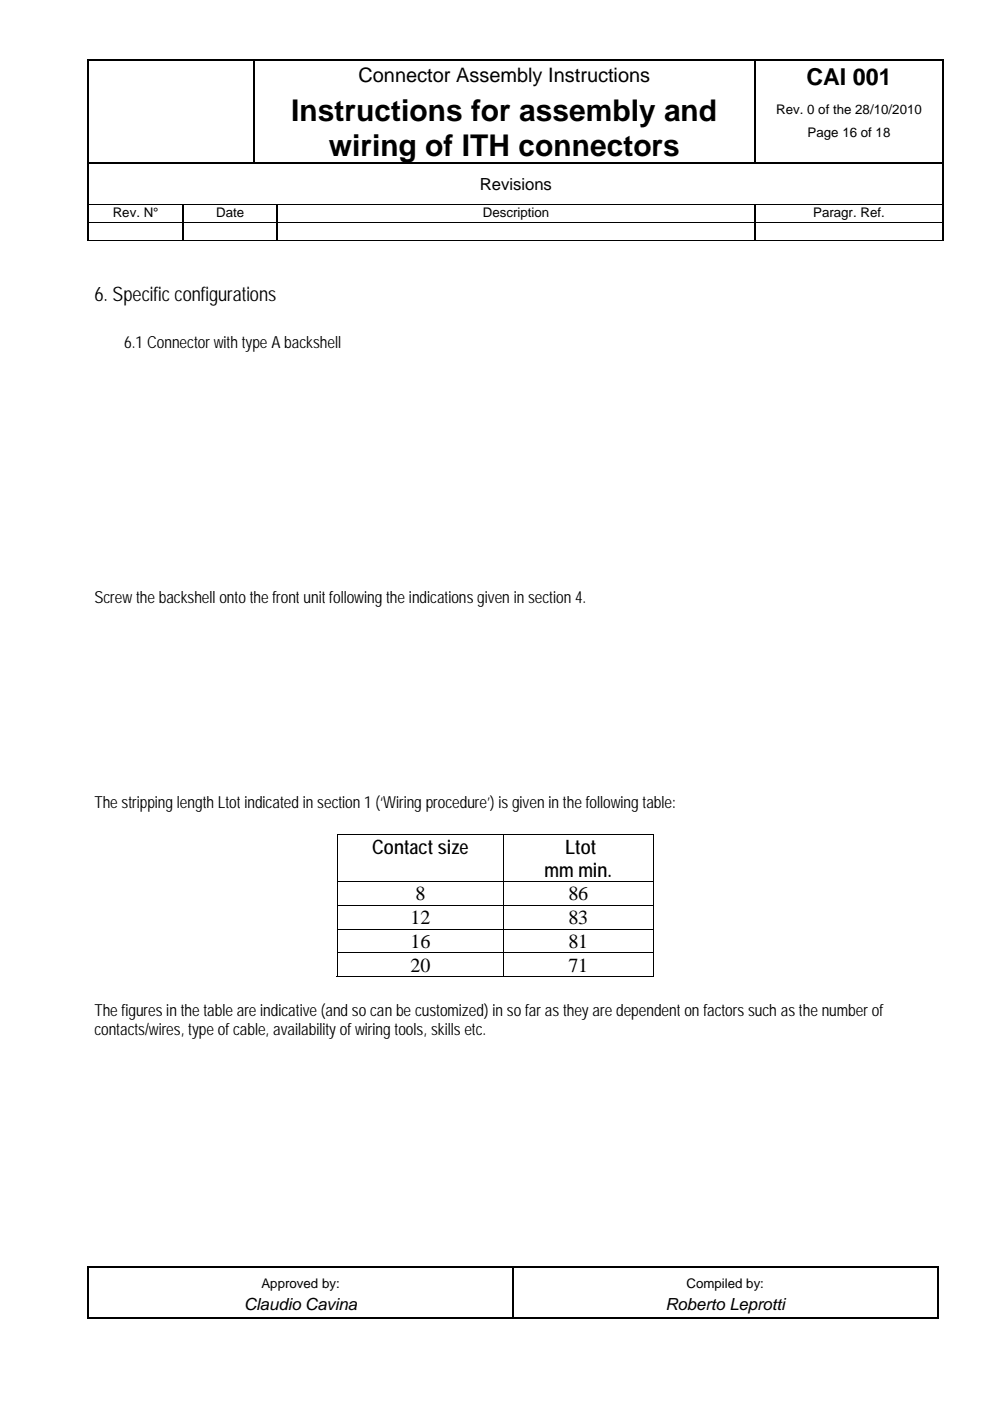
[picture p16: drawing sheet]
<svg xmlns="http://www.w3.org/2000/svg" width="210mm" height="297mm" viewBox="0 0 210 297" stroke-linecap="round" stroke-linejoin="round" font-family="sans-serif">
<defs><g id="words">
<g font-size="6.3">
<text x="61.8" y="25.8">Instructions for assembly and</text>
<text x="69.7" y="33.1">wiring of ITH connectors</text>
</g>
<text font-size="4.9" x="171" y="18.1">CAI 001</text>
<g font-size="4.2">
<text x="76" y="17.4">Connector Assembly Instructions</text>
<text x="20" y="63.9">6. Specific configurations</text>
<text x="78.9" y="181.1">Contact size</text>
<text x="115.5" y="185.9">mm min.</text>
<text x="119.8" y="181.1">Ltot</text>
<text x="88.1" y="190.9">8</text>
<text x="120.5" y="190.9">86</text>
<text x="87" y="195.9">12</text>
<text x="120.5" y="195.9">83</text>
<text x="87" y="201">16</text>
<text x="120.5" y="201">81</text>
<text x="87" y="206">20</text>
<text x="120.5" y="206">71</text>
</g>
<g font-size="3.5">
<text x="101.7" y="40.3">Revisions</text>
<text x="26.4" y="73.7">6.1 Connector with type A backshell</text>
<text x="20" y="127.8">Screw the backshell onto the front unit following the indications given in section 4.</text>
<text x="20" y="171.3">The stripping length Ltot indicated in section 1 (‘Wiring procedure’) is given in the following table:</text>
<text x="20" y="215.3">The figures in the table are indicative (and so can be customized) in so far as they are dependent on factors such as the number of</text>
<text x="20" y="219.4">contacts/wires, type of cable, availability of wiring tools, skills etc.</text>
<text x="51.8" y="277.8">Claudio Cavina</text>
<text x="141.1" y="277.8">Roberto Leprotti</text>
</g>
<g font-size="2.8">
<text x="164.6" y="24.1">Rev. 0 of the 28/10/2010</text>
<text x="171.2" y="29.1">Page 16 of 18</text>
<text x="23.9" y="46.1">Rev. N°</text>
<text x="45.8" y="46.1">Date</text>
<text x="102.4" y="46.1">Description</text>
<text x="172.4" y="46.1">Paragr. Ref.</text>
<text x="55.4" y="273">Approved by:</text>
<text x="145.5" y="273">Compiled by:</text>
</g>
</g></defs>
<path d="M18.6 12.5h.3v.3h-.3zM53.7 12.5h.3v.3h-.3zM159.9 12.5h.2v.3h-.2zM199.9 12.5h.3v.3h-.3zM199.9 12.5h.3v.2h-.3zM18.6 34.4h.3v.3h-.3zM199.9 34.4h.3v.3h-.3zM18.6 268.5h.3v.2h-.3zM108.6 268.5h.3v.2h-.3zM198.6 268.5h.3v.2h-.3zM198.6 279.4h.3v.2h-.3z" fill="#000"/>
<g fill="none" stroke="#000" stroke-width=".25">
<path d="M18.6 12.6h35.1M18.8 12.8v21.6M53.8 12.8v21.6M54 12.6h105.9M160 12.8v21.6M160.1 12.6h39.8M200 12.8v21.6M18.8 34.7v8.7M18.9 34.6h181M200 34.7v8.7M18.8 43.5v3.7M18.8 47.2v3.7"/>
<path d="M38.8 43.5v3.7M38.8 47.2v3.7M58.8 43.5v3.7M58.8 47.2v3.7M160 43.5v3.7M160 47.2v3.7M200 43.5v3.7M200 47.2v3.8M18.6 268.6h90M18.6 279.5h90M18.8 268.7v10.9M108.8 268.7v10.9"/>
<path d="M108.9 268.6h89.7M108.9 279.5h89.7M198.8 268.7v10.9"/>
</g>
<path d="M18.6 43.5h181.6M18.6 47.2h181.6M18.6 51h181.3" fill="none" stroke="#000" stroke-width=".21"/>
<g fill="#fff">
<path d="M55 79.4h100v20.1h-100z"/>
<path d="M55 99.5h100v20.1h-100z"/>
<path d="M55 133.4h100v14.9h-100z"/>
<path d="M55 148.3h100v14.9h-100z"/>
</g>
<path d="M71.4 176.9h.2v.2h-.2zM138.4 176.9h.2v.2h-.2zM138.4 207h.2v.2h-.2z" fill="#000"/>
<g fill="none" stroke="#000" stroke-width=".21">
<path d="M71.4 177h67.2M71.5 177.1v9.7M106.7 177.1v9.7M138.5 177.1v9.7M71.4 186.9h67.2M71.4 192h67.2M71.4 197h67.2M71.5 187v4.9M71.5 192v4.9M71.5 197.1v4.9M106.7 187v4.9M106.7 192v4.9"/>
<path d="M106.7 197.1v4.9M138.5 187v4.9M138.5 192v4.9M138.5 197.1v4.9M71.4 202h67.2M71.4 207.1h35.3M71.5 202.1v5.1M106.7 202.1v5.1M106.8 207.1h31.6M138.5 202.1v5.1"/>
</g>
<use href="#words"/>
</svg>
